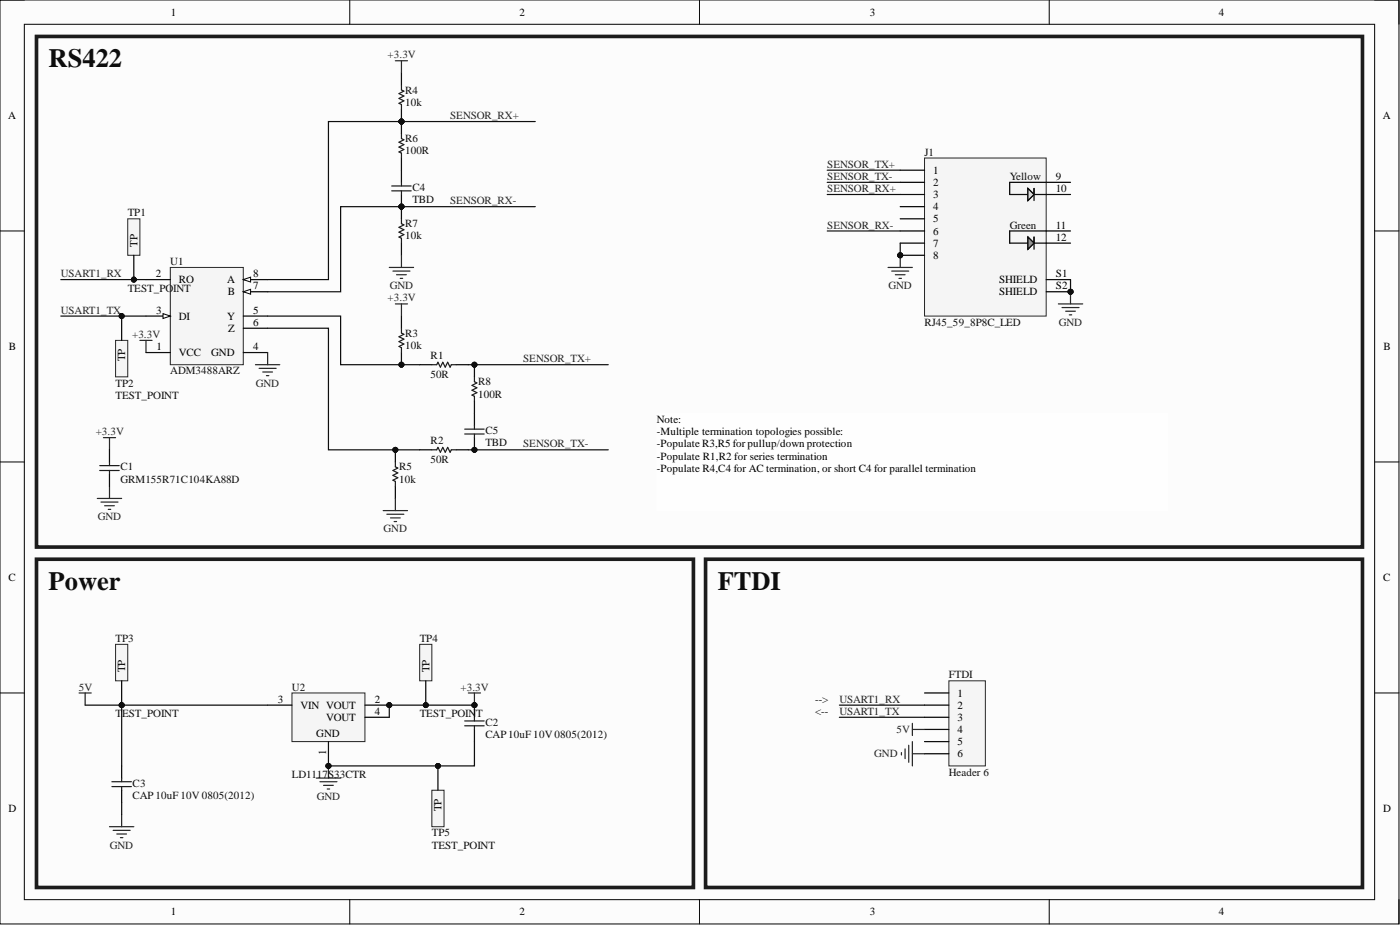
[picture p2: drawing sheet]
<svg xmlns="http://www.w3.org/2000/svg" width="292mm" height="193mm" viewBox="0 0 292 193" stroke-linecap="round" stroke-linejoin="round" font-family="sans-serif">
<defs><g id="words">
<g font-size="5.5" fill="#0e0e0e">
<text x="10.2" y="14">RS422</text>
<text x="10.2" y="123.1">Power</text>
<text x="149.8" y="123.1">FTDI</text>
</g>
<g font-size="2.3">
<text x="35.6" y="3.3">1</text>
<text x="108.4" y="3.3">2</text>
<text x="181.5" y="3.3">3</text>
<text x="254.3" y="3.3">4</text>
<text x="1.7" y="24.8">A</text>
<text x="288.5" y="24.8">A</text>
<text x="194.7" y="36.3">1</text>
<text x="194.7" y="38.8">2</text>
<text x="194.7" y="41.3">3</text>
<text x="220.3" y="40.1">10</text>
<text x="220.3" y="37.5">9</text>
<text x="194.7" y="43.9">4</text>
<text x="194.7" y="46.4">5</text>
<text x="220.3" y="47.7">11</text>
<text x="28.7" y="51.5" transform="rotate(-90 28.7 51.5)">TP</text>
<text x="194.7" y="48.9">6</text>
<text x="194.7" y="51.5">7</text>
<text x="220.3" y="50.2">12</text>
<text x="32.5" y="57.8">2</text>
<text x="37.3" y="59.1">RO</text>
<text x="47.4" y="59.1">A</text>
<text x="52.8" y="57.8">8</text>
<text x="194.7" y="54">8</text>
<text x="208.5" y="59.1">SHIELD</text>
<text x="220.3" y="57.8">S1</text>
<text x="32.6" y="65.4">3</text>
<text x="47.5" y="61.6">B</text>
<text x="52.8" y="65.4">5</text>
<text x="52.8" y="60.4">7</text>
<text x="208.5" y="61.6">SHIELD</text>
<text x="220.3" y="60.4">S2</text>
<text x="37.3" y="66.7">DI</text>
<text x="47.4" y="66.7">Y</text>
<text x="47.6" y="69.2">Z</text>
<text x="52.8" y="68">6</text>
<text x="1.9" y="73">B</text>
<text x="26.1" y="75.4" transform="rotate(-90 26.1 75.4)">TP</text>
<text x="32.7" y="73">1</text>
<text x="37.3" y="74.3">VCC</text>
<text x="44.1" y="74.3">GND</text>
<text x="52.8" y="73">4</text>
<text x="288.7" y="73">B</text>
<text x="137.1" y="88.3">Note:</text>
<text x="137.1" y="90.8">-Multiple termination topologies possible:</text>
<text x="137.1" y="93.3">-Populate R3,R5 for pullup/down protection</text>
<text x="137.1" y="95.9">-Populate R1,R2 for series termination</text>
<text x="137.1" y="98.4">-Populate R4,C4 for AC termination, or short C4 for parallel termination</text>
<text x="1.8" y="121.2">C</text>
<text x="288.6" y="121.2">C</text>
<text x="26.1" y="140.3" transform="rotate(-90 26.1 140.3)">TP</text>
<text x="89.6" y="140.3" transform="rotate(-90 89.6 140.3)">TP</text>
<text x="58" y="146.6">3</text>
<text x="62.7" y="147.9">VIN VOUT</text>
<text x="78.2" y="146.6">2</text>
<text x="78.2" y="149.1">4</text>
<text x="199.8" y="145.3">1</text>
<text x="199.8" y="147.9">2</text>
<text x="66" y="153.7">GND</text>
<text x="68" y="150.4">VOUT</text>
<text x="199.8" y="150.4">3</text>
<text x="199.8" y="152.9">4</text>
<text x="199.8" y="155.5">5</text>
<text x="68" y="157.6" transform="rotate(-90 68 157.6)">1</text>
<text x="199.8" y="158">6</text>
<text x="1.8" y="169.4">D</text>
<text x="92.1" y="169.3" transform="rotate(-90 92.1 169.3)">TP</text>
<text x="288.6" y="169.4">D</text>
<text x="35.6" y="191">1</text>
<text x="108.4" y="191">2</text>
<text x="181.5" y="191">3</text>
<text x="254.3" y="191">4</text>
</g>
<g font-size="2.3" fill="#262626">
<text x="80.9" y="12.2">+3.3V</text>
<text x="93.9" y="24.8">SENSOR_RX+</text>
<text x="172.6" y="35">SENSOR_TX+</text>
<text x="172.6" y="37.5">SENSOR_TX-</text>
<text x="172.6" y="40.1">SENSOR_RX+</text>
<text x="93.9" y="42.6">SENSOR_RX-</text>
<text x="172.6" y="47.7">SENSOR_RX-</text>
<text x="12.7" y="57.8">USART1_RX</text>
<text x="12.7" y="65.4">USART1_TX</text>
<text x="80.9" y="62.9">+3.3V</text>
<text x="81.3" y="60.4">GND</text>
<text x="185.4" y="60.4">GND</text>
<text x="27.6" y="70.5">+3.3V</text>
<text x="220.9" y="68">GND</text>
<text x="109.1" y="75.6">SENSOR_TX+</text>
<text x="53.4" y="80.6">GND</text>
<text x="20" y="90.8">+3.3V</text>
<text x="109.1" y="93.3">SENSOR_TX-</text>
<text x="20.4" y="108.5">GND</text>
<text x="80" y="111.1">GND</text>
<text x="16.4" y="144.1">5V</text>
<text x="96.1" y="144.1">+3.3V</text>
<text x="175.1" y="149.1">USART1_TX</text>
<text x="175.1" y="146.6">USART1_RX</text>
<text x="187.1" y="152.9">5V</text>
<text x="182.4" y="158">GND</text>
<text x="66.1" y="166.9">GND</text>
<text x="22.9" y="177">GND</text>
</g>
<g font-size="2.3" fill="#0e0e0e">
<text x="84.5" y="19.5">R4</text>
<text x="84.5" y="22.1">10k</text>
<text x="84.5" y="29.7">R6</text>
<text x="84.5" y="32.2">100R</text>
<text x="192.9" y="32.5">J1</text>
<text x="86" y="39.8">C4</text>
<text x="210.7" y="37.5">Yellow</text>
<text x="26.7" y="45.1">TP1</text>
<text x="84.5" y="47.4">R7</text>
<text x="86" y="42.3">TBD</text>
<text x="210.7" y="47.7">Green</text>
<text x="84.5" y="50">10k</text>
<text x="35.5" y="55.3">U1</text>
<text x="26.7" y="60.9">TEST_PO</text>
<text x="36.1" y="60.9">INT</text>
<text x="84.5" y="70.2">R3</text>
<text x="192.9" y="68">RJ45_59_8P8C_LED</text>
<text x="84.5" y="72.8">10k</text>
<text x="89.9" y="74.8">R1</text>
<text x="24.1" y="80.6">TP2</text>
<text x="24.1" y="83.2">TEST_POINT</text>
<text x="35.5" y="78.1">ADM3488ARZ</text>
<text x="89.9" y="78.9">50R</text>
<text x="99.7" y="80.4">R8</text>
<text x="99.7" y="82.9">100R</text>
<text x="89.9" y="92.6">R2</text>
<text x="101.3" y="90.5">C5</text>
<text x="101.3" y="93.1">TBD</text>
<text x="25.1" y="98.1">C1</text>
<text x="25.1" y="100.7">GRM155R71C104KA88D</text>
<text x="83.3" y="98.1">R5</text>
<text x="83.3" y="100.7">10k</text>
<text x="89.9" y="96.6">50R</text>
<text x="24.1" y="133.9">TP3</text>
<text x="87.6" y="133.9">TP4</text>
<text x="198" y="141.5">FTDI</text>
<text x="24.1" y="149.6">T</text>
<text x="25.5" y="149.6">EST_POINT</text>
<text x="60.9" y="144.1">U2</text>
<text x="87.6" y="149.6">TEST_POIN</text>
<text x="99.4" y="149.6">T</text>
<text x="170.1" y="149.1">&lt;--</text>
<text x="170.1" y="146.6">--&gt;</text>
<text x="101.3" y="151.4">C2</text>
<text x="101.3" y="153.9">CAP10uF 10V0805(2012)</text>
<text x="198" y="161.8">Header 6</text>
<text x="27.7" y="164.1">C3</text>
<text x="27.7" y="166.6">CAP10uF 10V0805(2012)</text>
<text x="60.9" y="162.3">LD1117S33CTR</text>
<text x="90.1" y="174.5">TP5</text>
<text x="90.1" y="177">TEST_POINT</text>
</g>
</g></defs>
<path d="M0 0h291.9v192.8h-291.9z" fill-rule="evenodd" fill="#fcfcfc"/>
<path d="M0 0h291.9v192.8h-291.9z" fill="none" stroke="#000" stroke-width=".21"/>
<path d="M5.1 5.1h281.7v182.6h-281.7z" fill-rule="evenodd" fill="#fcfcfc"/>
<g fill="none" stroke="#000" stroke-width=".21">
<path d="M0 0h5.1M73 0v5.1M145.9 0v5.1M218.9 0v5.1M286.8 0h5.1v5.1M5.1 5.1h281.7v182.6h-281.7zM0 48.2h5.1M286.8 48.2h5.1M0 96.4h5.1M286.8 96.4h5.1M0 144.6h5.1M286.8 144.6h5.1"/>
<path d="M73 187.7v5.1M145.9 187.7v5.1M218.9 187.7v5.1M291.9 187.7v5.1"/>
</g>
<path d="M7.6 7.6h276.7v106.5h-276.7z" fill="none" stroke="#1c1c1c" stroke-width=".76"/>
<path d="M185.3 55.8h5.1M186 56.6h3.6M186.8 57.3h2M187.6 58.1h.5M187.8 53.3v2.5" fill="none" stroke="#262626" stroke-width=".25"/>
<circle cx="187.8" cy="53.3" r=".51" fill="#0e0e0e"/>
<circle cx="187.8" cy="53.3" r=".51" fill="none" stroke="#0e0e0e" stroke-width=".21"/>
<circle cx="223.4" cy="60.9" r=".51" fill="#0e0e0e"/>
<circle cx="223.4" cy="60.9" r=".51" fill="none" stroke="#0e0e0e" stroke-width=".21"/>
<circle cx="187.8" cy="53.3" r=".51" fill="#0e0e0e"/>
<circle cx="187.8" cy="53.3" r=".51" fill="none" stroke="#0e0e0e" stroke-width=".21"/>
<path d="M192.9 33h25.4v32.9h-25.4z" fill-rule="evenodd" fill="#f5f5f5"/>
<path d="M192.9 33h25.4v32.9h-25.4z" fill="none" stroke="#262626" stroke-width=".21"/>
<path d="M214.5 39.3l1.2 1.3-1.2 1.2zM215.7 39.3v2.5M223.4 38h-12.7v2.6h3.8M214.5 49.5l1.2 1.2-1.2 1.3zM215.7 40.6h7.7M215.7 50.7h7.7M215.7 49.5v2.5M218.3 58.3h5.1M223.4 48.2h-12.7v2.5h3.8M218.3 60.9h5.1" fill="none" stroke="#000" stroke-width=".25"/>
<circle cx="223.4" cy="60.9" r=".51" fill="#0e0e0e"/>
<circle cx="223.4" cy="60.9" r=".51" fill="none" stroke="#0e0e0e" stroke-width=".21"/>
<path d="M187.8 35.5h5.1M187.8 38h5.1M187.8 40.6h5.1M187.8 43.1h5.1M187.8 45.6h5.1M187.8 48.2h5.1M187.8 50.7h5.1M187.8 53.3h5.1" fill="none" stroke="#000" stroke-width=".25"/>
<circle cx="187.8" cy="53.3" r=".51" fill="#0e0e0e"/>
<circle cx="187.8" cy="53.3" r=".51" fill="none" stroke="#0e0e0e" stroke-width=".21"/>
<path d="M214.5 39.3l1.2 1.3-1.2 1.2z" fill="#dadada"/>
<path d="M214.5 39.3l1.2 1.3-1.2 1.2z" fill="none" stroke="#000" stroke-width=".25"/>
<path d="M214.5 49.5l1.2 1.2-1.2 1.3z" fill="#969696"/>
<path d="M214.5 49.5l1.2 1.2-1.2 1.3z" fill="none" stroke="#000" stroke-width=".25"/>
<path d="M220.8 63.4h5.1M221.6 64.2h3.5M222.3 64.9h2.1M223.1 65.7h.5M223.4 60.9v2.5" fill="none" stroke="#262626" stroke-width=".25"/>
<circle cx="223.4" cy="60.9" r=".51" fill="#0e0e0e"/>
<circle cx="223.4" cy="60.9" r=".51" fill="none" stroke="#0e0e0e" stroke-width=".21"/>
<path d="M35.5 55.8h15.3v20.3h-15.3z" fill-rule="evenodd" fill="#f5f5f5"/>
<path d="M35.5 55.8h15.3v20.3h-15.3z" fill="none" stroke="#262626" stroke-width=".21"/>
<path d="M30.5 58.3h5M30.5 73.5h5M30.5 65.9h5" fill="none" stroke="#000" stroke-width=".25"/>
<path d="M34 65.4l1.5 .5-1.5 .5z" fill="#fbfbfb"/>
<path d="M34 65.4l1.5 .5-1.5 .5z" fill="none" stroke="#000" stroke-width=".21"/>
<path d="M50.8 73.5h5M50.8 65.9h5M50.8 68.5h5M50.8 60.9h5" fill="none" stroke="#000" stroke-width=".25"/>
<path d="M50.8 60.9l1.5-.5v1z" fill="#fbfbfb"/>
<path d="M50.8 60.9l1.5-.5v1z" fill="none" stroke="#000" stroke-width=".21"/>
<path d="M50.8 58.3h5" fill="none" stroke="#000" stroke-width=".25"/>
<path d="M50.8 58.3l1.5-.5v1z" fill="#fbfbfb"/>
<path d="M50.8 58.3l1.5-.5v1z" fill="none" stroke="#000" stroke-width=".21"/>
<path d="M29.2 71h2.5M30.5 71v2.5M53.3 76.1h5.1M54.1 76.8h3.5M54.8 77.6h2.1M55.6 78.4h.5M55.8 73.5v2.6" fill="none" stroke="#262626" stroke-width=".25"/>
<circle cx="25.4" cy="65.9" r=".51" fill="#0e0e0e"/>
<circle cx="25.4" cy="65.9" r=".51" fill="none" stroke="#0e0e0e" stroke-width=".21"/>
<path d="M24.1 71h2.6v7.6h-2.6z" fill-rule="evenodd" fill="#f5f5f5"/>
<path d="M24.1 71h2.6v7.6h-2.6z" fill="none" stroke="#262626" stroke-width=".21"/>
<path d="M25.4 65.9v5.1" fill="none" stroke="#000" stroke-width=".25"/>
<circle cx="25.4" cy="65.9" r=".51" fill="#0e0e0e"/>
<circle cx="25.4" cy="65.9" r=".51" fill="none" stroke="#0e0e0e" stroke-width=".21"/>
<circle cx="27.9" cy="58.3" r=".51" fill="#0e0e0e"/>
<circle cx="27.9" cy="58.3" r=".51" fill="none" stroke="#0e0e0e" stroke-width=".21"/>
<path d="M26.7 45.6h2.5v7.7h-2.5z" fill-rule="evenodd" fill="#f5f5f5"/>
<path d="M26.7 45.6h2.5v7.7h-2.5z" fill="none" stroke="#262626" stroke-width=".21"/>
<path d="M27.9 53.3v5" fill="none" stroke="#000" stroke-width=".25"/>
<circle cx="27.9" cy="58.3" r=".51" fill="#0e0e0e"/>
<circle cx="27.9" cy="58.3" r=".51" fill="none" stroke="#0e0e0e" stroke-width=".21"/>
<path d="M21.6 91.3h2.5M22.8 91.3v2.5M20.3 104h5.1M21.1 104.7h3.5M21.8 105.5h2.1M22.6 106.3h.5M22.8 101.4v2.6" fill="none" stroke="#262626" stroke-width=".25"/>
<path d="M22.8 93.8v2.6M22.8 98.9v2.5" fill="none" stroke="#000" stroke-width=".25"/>
<path d="M20.8 97.1h4.1M20.8 98.1h4.1M22.8 96.4v.7M22.8 98.1v.8" fill="none" stroke="#1c1c1c" stroke-width=".25"/>
<path d="M198 142h7.6v17.8h-7.6z" fill-rule="evenodd" fill="#f5f5f5"/>
<path d="M198 142h7.6v17.8h-7.6z" fill="none" stroke="#262626" stroke-width=".21"/>
<path d="M192.9 144.6h5.1M192.9 147.1h5.1M192.9 149.6h5.1M192.9 152.2h5.1M192.9 154.7h5.1M192.9 157.2h5.1" fill="none" stroke="#000" stroke-width=".25"/>
<path d="M68.5 159.8v2.5M188.1 157v.5M188.8 156.2v2.1M189.6 155.5v3.5M190.4 154.7v5.1M190.4 157.2h2.5M66 162.3h5.1M66.8 163.1h3.5M67.5 163.8h2M68.3 164.6h.5" fill="none" stroke="#262626" stroke-width=".25"/>
<circle cx="68.5" cy="159.8" r=".51" fill="#0e0e0e"/>
<circle cx="68.5" cy="159.8" r=".51" fill="none" stroke="#0e0e0e" stroke-width=".21"/>
<path d="M97.7 144.6h2.6M99 144.6v2.5" fill="none" stroke="#262626" stroke-width=".25"/>
<circle cx="99" cy="147.1" r=".51" fill="#0e0e0e"/>
<circle cx="99" cy="147.1" r=".51" fill="none" stroke="#0e0e0e" stroke-width=".21"/>
<circle cx="99" cy="147.1" r=".51" fill="#0e0e0e"/>
<circle cx="99" cy="147.1" r=".51" fill="none" stroke="#0e0e0e" stroke-width=".21"/>
<path d="M99 147.1v2.5M99 152.2v2.5" fill="none" stroke="#000" stroke-width=".25"/>
<circle cx="99" cy="147.1" r=".51" fill="#0e0e0e"/>
<circle cx="99" cy="147.1" r=".51" fill="none" stroke="#0e0e0e" stroke-width=".21"/>
<path d="M97 150.4h4M97 151.4h4M99 149.6v.8M99 151.4v.8" fill="none" stroke="#1c1c1c" stroke-width=".25"/>
<circle cx="68.5" cy="159.8" r=".51" fill="#0e0e0e"/>
<circle cx="68.5" cy="159.8" r=".51" fill="none" stroke="#0e0e0e" stroke-width=".21"/>
<circle cx="81.2" cy="147.1" r=".51" fill="#0e0e0e"/>
<circle cx="81.2" cy="147.1" r=".51" fill="none" stroke="#0e0e0e" stroke-width=".21"/>
<path d="M60.9 144.6h15.2v10.1h-15.2z" fill-rule="evenodd" fill="#f5f5f5"/>
<path d="M60.9 144.6h15.2v10.1h-15.2z" fill="none" stroke="#262626" stroke-width=".21"/>
<path d="M55.8 147.1h5.1M68.5 154.7v5.1" fill="none" stroke="#000" stroke-width=".25"/>
<circle cx="68.5" cy="159.8" r=".51" fill="#0e0e0e"/>
<circle cx="68.5" cy="159.8" r=".51" fill="none" stroke="#0e0e0e" stroke-width=".21"/>
<path d="M76.1 147.1h5.1" fill="none" stroke="#000" stroke-width=".25"/>
<circle cx="81.2" cy="147.1" r=".51" fill="#0e0e0e"/>
<circle cx="81.2" cy="147.1" r=".51" fill="none" stroke="#0e0e0e" stroke-width=".21"/>
<path d="M76.1 149.6h5.1" fill="none" stroke="#000" stroke-width=".25"/>
<path d="M22.8 172.5h5.1M23.6 173.2h3.6M24.4 174h2M25.1 174.7h.5M25.4 169.9v2.6" fill="none" stroke="#262626" stroke-width=".25"/>
<circle cx="88.8" cy="147.1" r=".51" fill="#0e0e0e"/>
<circle cx="88.8" cy="147.1" r=".51" fill="none" stroke="#0e0e0e" stroke-width=".21"/>
<path d="M87.6 134.4h2.5v7.6h-2.5z" fill-rule="evenodd" fill="#f5f5f5"/>
<path d="M87.6 134.4h2.5v7.6h-2.5z" fill="none" stroke="#262626" stroke-width=".21"/>
<path d="M88.8 142v5.1" fill="none" stroke="#000" stroke-width=".25"/>
<circle cx="88.8" cy="147.1" r=".51" fill="#0e0e0e"/>
<circle cx="88.8" cy="147.1" r=".51" fill="none" stroke="#0e0e0e" stroke-width=".21"/>
<circle cx="91.4" cy="159.8" r=".51" fill="#0e0e0e"/>
<circle cx="91.4" cy="159.8" r=".51" fill="none" stroke="#0e0e0e" stroke-width=".21"/>
<path d="M90.1 164.9h2.5v7.6h-2.5z" fill-rule="evenodd" fill="#f5f5f5"/>
<path d="M90.1 164.9h2.5v7.6h-2.5z" fill="none" stroke="#262626" stroke-width=".21"/>
<path d="M91.4 159.8v5.1" fill="none" stroke="#000" stroke-width=".25"/>
<circle cx="91.4" cy="159.8" r=".51" fill="#0e0e0e"/>
<circle cx="91.4" cy="159.8" r=".51" fill="none" stroke="#0e0e0e" stroke-width=".21"/>
<circle cx="25.4" cy="147.1" r=".51" fill="#0e0e0e"/>
<circle cx="25.4" cy="147.1" r=".51" fill="none" stroke="#0e0e0e" stroke-width=".21"/>
<path d="M24.1 134.4h2.6v7.6h-2.6z" fill-rule="evenodd" fill="#f5f5f5"/>
<path d="M24.1 134.4h2.6v7.6h-2.6z" fill="none" stroke="#262626" stroke-width=".21"/>
<path d="M25.4 142v5.1" fill="none" stroke="#000" stroke-width=".25"/>
<circle cx="25.4" cy="147.1" r=".51" fill="#0e0e0e"/>
<circle cx="25.4" cy="147.1" r=".51" fill="none" stroke="#0e0e0e" stroke-width=".21"/>
<path d="M25.4 159.8v2.5M25.4 164.9v2.5" fill="none" stroke="#000" stroke-width=".25"/>
<path d="M23.4 163.1h4M23.4 164.1h4M25.4 162.3v.8M25.4 164.1v.8" fill="none" stroke="#1c1c1c" stroke-width=".25"/>
<path d="M16.5 144.6h2.5M17.8 144.6v2.5M190.4 150.9v2.5M190.4 152.2h2.5" fill="none" stroke="#262626" stroke-width=".25"/>
<path d="M7.6 116.7h137.1v68.4h-137.1zM147.2 116.7h137.1v68.4h-137.1z" fill="none" stroke="#1c1c1c" stroke-width=".76"/>
<circle cx="83.8" cy="76.1" r=".51" fill="#0e0e0e"/>
<circle cx="83.8" cy="76.1" r=".51" fill="none" stroke="#0e0e0e" stroke-width=".21"/>
<path d="M83.8 73.5v2.6" fill="none" stroke="#000" stroke-width=".25"/>
<circle cx="83.8" cy="76.1" r=".51" fill="#0e0e0e"/>
<circle cx="83.8" cy="76.1" r=".51" fill="none" stroke="#0e0e0e" stroke-width=".21"/>
<path d="M83.8 65.9v2.6" fill="none" stroke="#000" stroke-width=".25"/>
<path d="M83.8 68.5v1l.5 .2-1 .5 1 .6-1 .5 1 .5-1 .5 .5 .2v1" fill="none" stroke="#1c1c1c" stroke-width=".25"/>
<circle cx="82.5" cy="93.8" r=".51" fill="#0e0e0e"/>
<circle cx="82.5" cy="93.8" r=".51" fill="none" stroke="#0e0e0e" stroke-width=".21"/>
<path d="M82.5 93.8v2.6M82.5 101.4v2.6" fill="none" stroke="#000" stroke-width=".25"/>
<circle cx="82.5" cy="93.8" r=".51" fill="#0e0e0e"/>
<circle cx="82.5" cy="93.8" r=".51" fill="none" stroke="#0e0e0e" stroke-width=".21"/>
<path d="M82.5 96.4v1l.5 .2-1 .5 1 .6-1 .5 1 .5-1 .5 .5 .2v1" fill="none" stroke="#1c1c1c" stroke-width=".25"/>
<path d="M82.5 63.4h2.5M83.8 63.4v2.5M80 106.5h5M80.7 107.3h3.6M81.5 108h2M82.2 108.8h.5M82.5 104v2.5" fill="none" stroke="#262626" stroke-width=".25"/>
<path d="M137.1 86.2h106.6v20.3h-106.6z" fill-rule="evenodd" fill="#fefefe"/>
<path d="M137.1 86.2h106.6v20.3h-106.6z" fill="none" stroke="#fefefe" stroke-width=".21"/>
<path d="M87.6 76.1h2.5M95.2 76.1h2.5M87.6 93.8h2.5M95.2 93.8h2.5" fill="none" stroke="#000" stroke-width=".25"/>
<path d="M90.1 76.1h1l.3-.5 .5 1 .5-1 .5 1 .5-1 .5 1 .3-.5h1M90.1 93.8h1l.3-.5 .5 1 .5-1 .5 1 .5-1 .5 1 .3-.5h1" fill="none" stroke="#1c1c1c" stroke-width=".25"/>
<circle cx="99" cy="93.8" r=".51" fill="#0e0e0e"/>
<circle cx="99" cy="93.8" r=".51" fill="none" stroke="#0e0e0e" stroke-width=".21"/>
<path d="M99 91.3v2.5" fill="none" stroke="#000" stroke-width=".25"/>
<circle cx="99" cy="93.8" r=".51" fill="#0e0e0e"/>
<circle cx="99" cy="93.8" r=".51" fill="none" stroke="#0e0e0e" stroke-width=".21"/>
<path d="M99 86.2v2.6" fill="none" stroke="#000" stroke-width=".25"/>
<path d="M97 89.5h4M97 90.5h4M99 88.8v.7M99 90.5v.8" fill="none" stroke="#1c1c1c" stroke-width=".25"/>
<circle cx="99" cy="76.1" r=".51" fill="#0e0e0e"/>
<circle cx="99" cy="76.1" r=".51" fill="none" stroke="#0e0e0e" stroke-width=".21"/>
<path d="M99 76.1v2.5M99 83.7v2.5" fill="none" stroke="#000" stroke-width=".25"/>
<circle cx="99" cy="76.1" r=".51" fill="#0e0e0e"/>
<circle cx="99" cy="76.1" r=".51" fill="none" stroke="#0e0e0e" stroke-width=".21"/>
<path d="M99 78.6v1l.5 .3-1 .5 1 .5-1 .5 1 .5-1 .5 .5 .3v1" fill="none" stroke="#1c1c1c" stroke-width=".25"/>
<circle cx="83.8" cy="25.4" r=".51" fill="#0e0e0e"/>
<circle cx="83.8" cy="25.4" r=".51" fill="none" stroke="#0e0e0e" stroke-width=".21"/>
<path d="M83.8 22.8v2.6" fill="none" stroke="#000" stroke-width=".25"/>
<circle cx="83.8" cy="25.4" r=".51" fill="#0e0e0e"/>
<circle cx="83.8" cy="25.4" r=".51" fill="none" stroke="#0e0e0e" stroke-width=".21"/>
<path d="M83.8 15.2v2.5" fill="none" stroke="#000" stroke-width=".25"/>
<path d="M83.8 17.7v1.1l.5 .2-1 .5 1 .5-1 .5 1 .5-1 .6 .5 .2v1" fill="none" stroke="#1c1c1c" stroke-width=".25"/>
<circle cx="83.8" cy="43.1" r=".51" fill="#0e0e0e"/>
<circle cx="83.8" cy="43.1" r=".51" fill="none" stroke="#0e0e0e" stroke-width=".21"/>
<path d="M83.8 43.1v2.5M83.8 50.7v2.6" fill="none" stroke="#000" stroke-width=".25"/>
<circle cx="83.8" cy="43.1" r=".51" fill="#0e0e0e"/>
<circle cx="83.8" cy="43.1" r=".51" fill="none" stroke="#0e0e0e" stroke-width=".21"/>
<path d="M83.8 45.6v1.1l.5 .2-1 .5 1 .5-1 .5 1 .5-1 .6 .5 .2v1" fill="none" stroke="#1c1c1c" stroke-width=".25"/>
<path d="M82.5 12.7h2.5M83.8 12.7v2.5M81.2 55.8h5.1M82 56.6h3.5M82.7 57.3h2.1M83.5 58.1h.5M83.8 53.3v2.5" fill="none" stroke="#262626" stroke-width=".25"/>
<circle cx="83.8" cy="43.1" r=".51" fill="#0e0e0e"/>
<circle cx="83.8" cy="43.1" r=".51" fill="none" stroke="#0e0e0e" stroke-width=".21"/>
<path d="M83.8 40.6v2.5" fill="none" stroke="#000" stroke-width=".25"/>
<circle cx="83.8" cy="43.1" r=".51" fill="#0e0e0e"/>
<circle cx="83.8" cy="43.1" r=".51" fill="none" stroke="#0e0e0e" stroke-width=".21"/>
<path d="M83.8 35.5v2.5" fill="none" stroke="#000" stroke-width=".25"/>
<path d="M81.7 38.8h4.1M81.7 39.8h4.1M83.8 38v.8M83.8 39.8v.8" fill="none" stroke="#1c1c1c" stroke-width=".25"/>
<circle cx="83.8" cy="25.4" r=".51" fill="#0e0e0e"/>
<circle cx="83.8" cy="25.4" r=".51" fill="none" stroke="#0e0e0e" stroke-width=".21"/>
<path d="M83.8 25.4v2.5M83.8 33v2.5" fill="none" stroke="#000" stroke-width=".25"/>
<circle cx="83.8" cy="25.4" r=".51" fill="#0e0e0e"/>
<circle cx="83.8" cy="25.4" r=".51" fill="none" stroke="#0e0e0e" stroke-width=".21"/>
<path d="M83.8 27.9v1l.5 .3-1 .5 1 .5-1 .5 1 .5-1 .5 .5 .3v1" fill="none" stroke="#1c1c1c" stroke-width=".25"/>
<path d="M83.8 43.1h27.9" fill="none" stroke="#0e0e0e" stroke-width=".25"/>
<circle cx="83.8" cy="43.1" r=".51" fill="#0e0e0e"/>
<circle cx="83.8" cy="43.1" r=".51" fill="none" stroke="#0e0e0e" stroke-width=".21"/>
<path d="M12.7 65.9h17.8" fill="none" stroke="#0e0e0e" stroke-width=".25"/>
<circle cx="25.4" cy="65.9" r=".51" fill="#0e0e0e"/>
<circle cx="25.4" cy="65.9" r=".51" fill="none" stroke="#0e0e0e" stroke-width=".21"/>
<path d="M12.7 58.3h17.8" fill="none" stroke="#0e0e0e" stroke-width=".25"/>
<circle cx="27.9" cy="58.3" r=".51" fill="#0e0e0e"/>
<circle cx="27.9" cy="58.3" r=".51" fill="none" stroke="#0e0e0e" stroke-width=".21"/>
<path d="M17.8 147.1h38" fill="none" stroke="#0e0e0e" stroke-width=".25"/>
<circle cx="25.4" cy="147.1" r=".51" fill="#0e0e0e"/>
<circle cx="25.4" cy="147.1" r=".51" fill="none" stroke="#0e0e0e" stroke-width=".21"/>
<path d="M55.8 68.5h12.7v25.3h19.1" fill="none" stroke="#0e0e0e" stroke-width=".25"/>
<circle cx="82.5" cy="93.8" r=".51" fill="#0e0e0e"/>
<circle cx="82.5" cy="93.8" r=".51" fill="none" stroke="#0e0e0e" stroke-width=".21"/>
<path d="M55.8 65.9h15.3v10.2h16.5" fill="none" stroke="#0e0e0e" stroke-width=".25"/>
<circle cx="83.8" cy="76.1" r=".51" fill="#0e0e0e"/>
<circle cx="83.8" cy="76.1" r=".51" fill="none" stroke="#0e0e0e" stroke-width=".21"/>
<path d="M83.8 43.1h-12.7v17.8h-15.3" fill="none" stroke="#0e0e0e" stroke-width=".25"/>
<circle cx="83.8" cy="43.1" r=".51" fill="#0e0e0e"/>
<circle cx="83.8" cy="43.1" r=".51" fill="none" stroke="#0e0e0e" stroke-width=".21"/>
<path d="M83.8 25.4h-15.3v32.9h-12.7" fill="none" stroke="#0e0e0e" stroke-width=".25"/>
<circle cx="83.8" cy="25.4" r=".51" fill="#0e0e0e"/>
<circle cx="83.8" cy="25.4" r=".51" fill="none" stroke="#0e0e0e" stroke-width=".21"/>
<path d="M99 154.7v5.1h-30.5" fill="none" stroke="#0e0e0e" stroke-width=".25"/>
<circle cx="68.5" cy="159.8" r=".51" fill="#0e0e0e"/>
<circle cx="68.5" cy="159.8" r=".51" fill="none" stroke="#0e0e0e" stroke-width=".21"/>
<circle cx="91.4" cy="159.8" r=".51" fill="#0e0e0e"/>
<circle cx="91.4" cy="159.8" r=".51" fill="none" stroke="#0e0e0e" stroke-width=".21"/>
<path d="M99 147.1h-17.8v2.5" fill="none" stroke="#0e0e0e" stroke-width=".25"/>
<circle cx="81.2" cy="147.1" r=".51" fill="#0e0e0e"/>
<circle cx="81.2" cy="147.1" r=".51" fill="none" stroke="#0e0e0e" stroke-width=".21"/>
<circle cx="88.8" cy="147.1" r=".51" fill="#0e0e0e"/>
<circle cx="88.8" cy="147.1" r=".51" fill="none" stroke="#0e0e0e" stroke-width=".21"/>
<circle cx="99" cy="147.1" r=".51" fill="#0e0e0e"/>
<circle cx="99" cy="147.1" r=".51" fill="none" stroke="#0e0e0e" stroke-width=".21"/>
<path d="M83.8 25.4h27.9" fill="none" stroke="#0e0e0e" stroke-width=".25"/>
<circle cx="83.8" cy="25.4" r=".51" fill="#0e0e0e"/>
<circle cx="83.8" cy="25.4" r=".51" fill="none" stroke="#0e0e0e" stroke-width=".21"/>
<path d="M97.7 93.8h29.2" fill="none" stroke="#0e0e0e" stroke-width=".25"/>
<circle cx="99" cy="93.8" r=".51" fill="#0e0e0e"/>
<circle cx="99" cy="93.8" r=".51" fill="none" stroke="#0e0e0e" stroke-width=".21"/>
<path d="M97.7 76.1h29.2" fill="none" stroke="#0e0e0e" stroke-width=".25"/>
<circle cx="99" cy="76.1" r=".51" fill="#0e0e0e"/>
<circle cx="99" cy="76.1" r=".51" fill="none" stroke="#0e0e0e" stroke-width=".21"/>
<path d="M172.6 38h15.2M172.6 35.5h15.2M172.6 48.2h15.2M172.6 40.6h15.2M25.4 147.1v12.7M175.1 149.6h17.8M175.1 147.1h17.8M25.4 167.4v2.5" fill="none" stroke="#0e0e0e" stroke-width=".25"/>
<circle cx="25.4" cy="147.1" r=".51" fill="#0e0e0e"/>
<circle cx="25.4" cy="147.1" r=".51" fill="none" stroke="#0e0e0e" stroke-width=".21"/>
<path d="M187.8 50.7v2.6" fill="none" stroke="#0e0e0e" stroke-width=".25"/>
<circle cx="187.8" cy="53.3" r=".51" fill="#0e0e0e"/>
<circle cx="187.8" cy="53.3" r=".51" fill="none" stroke="#0e0e0e" stroke-width=".21"/>
<path d="M223.4 58.3v2.6" fill="none" stroke="#0e0e0e" stroke-width=".25"/>
<circle cx="223.4" cy="60.9" r=".51" fill="#0e0e0e"/>
<circle cx="223.4" cy="60.9" r=".51" fill="none" stroke="#0e0e0e" stroke-width=".21"/>
<use href="#words"/>
</svg>
